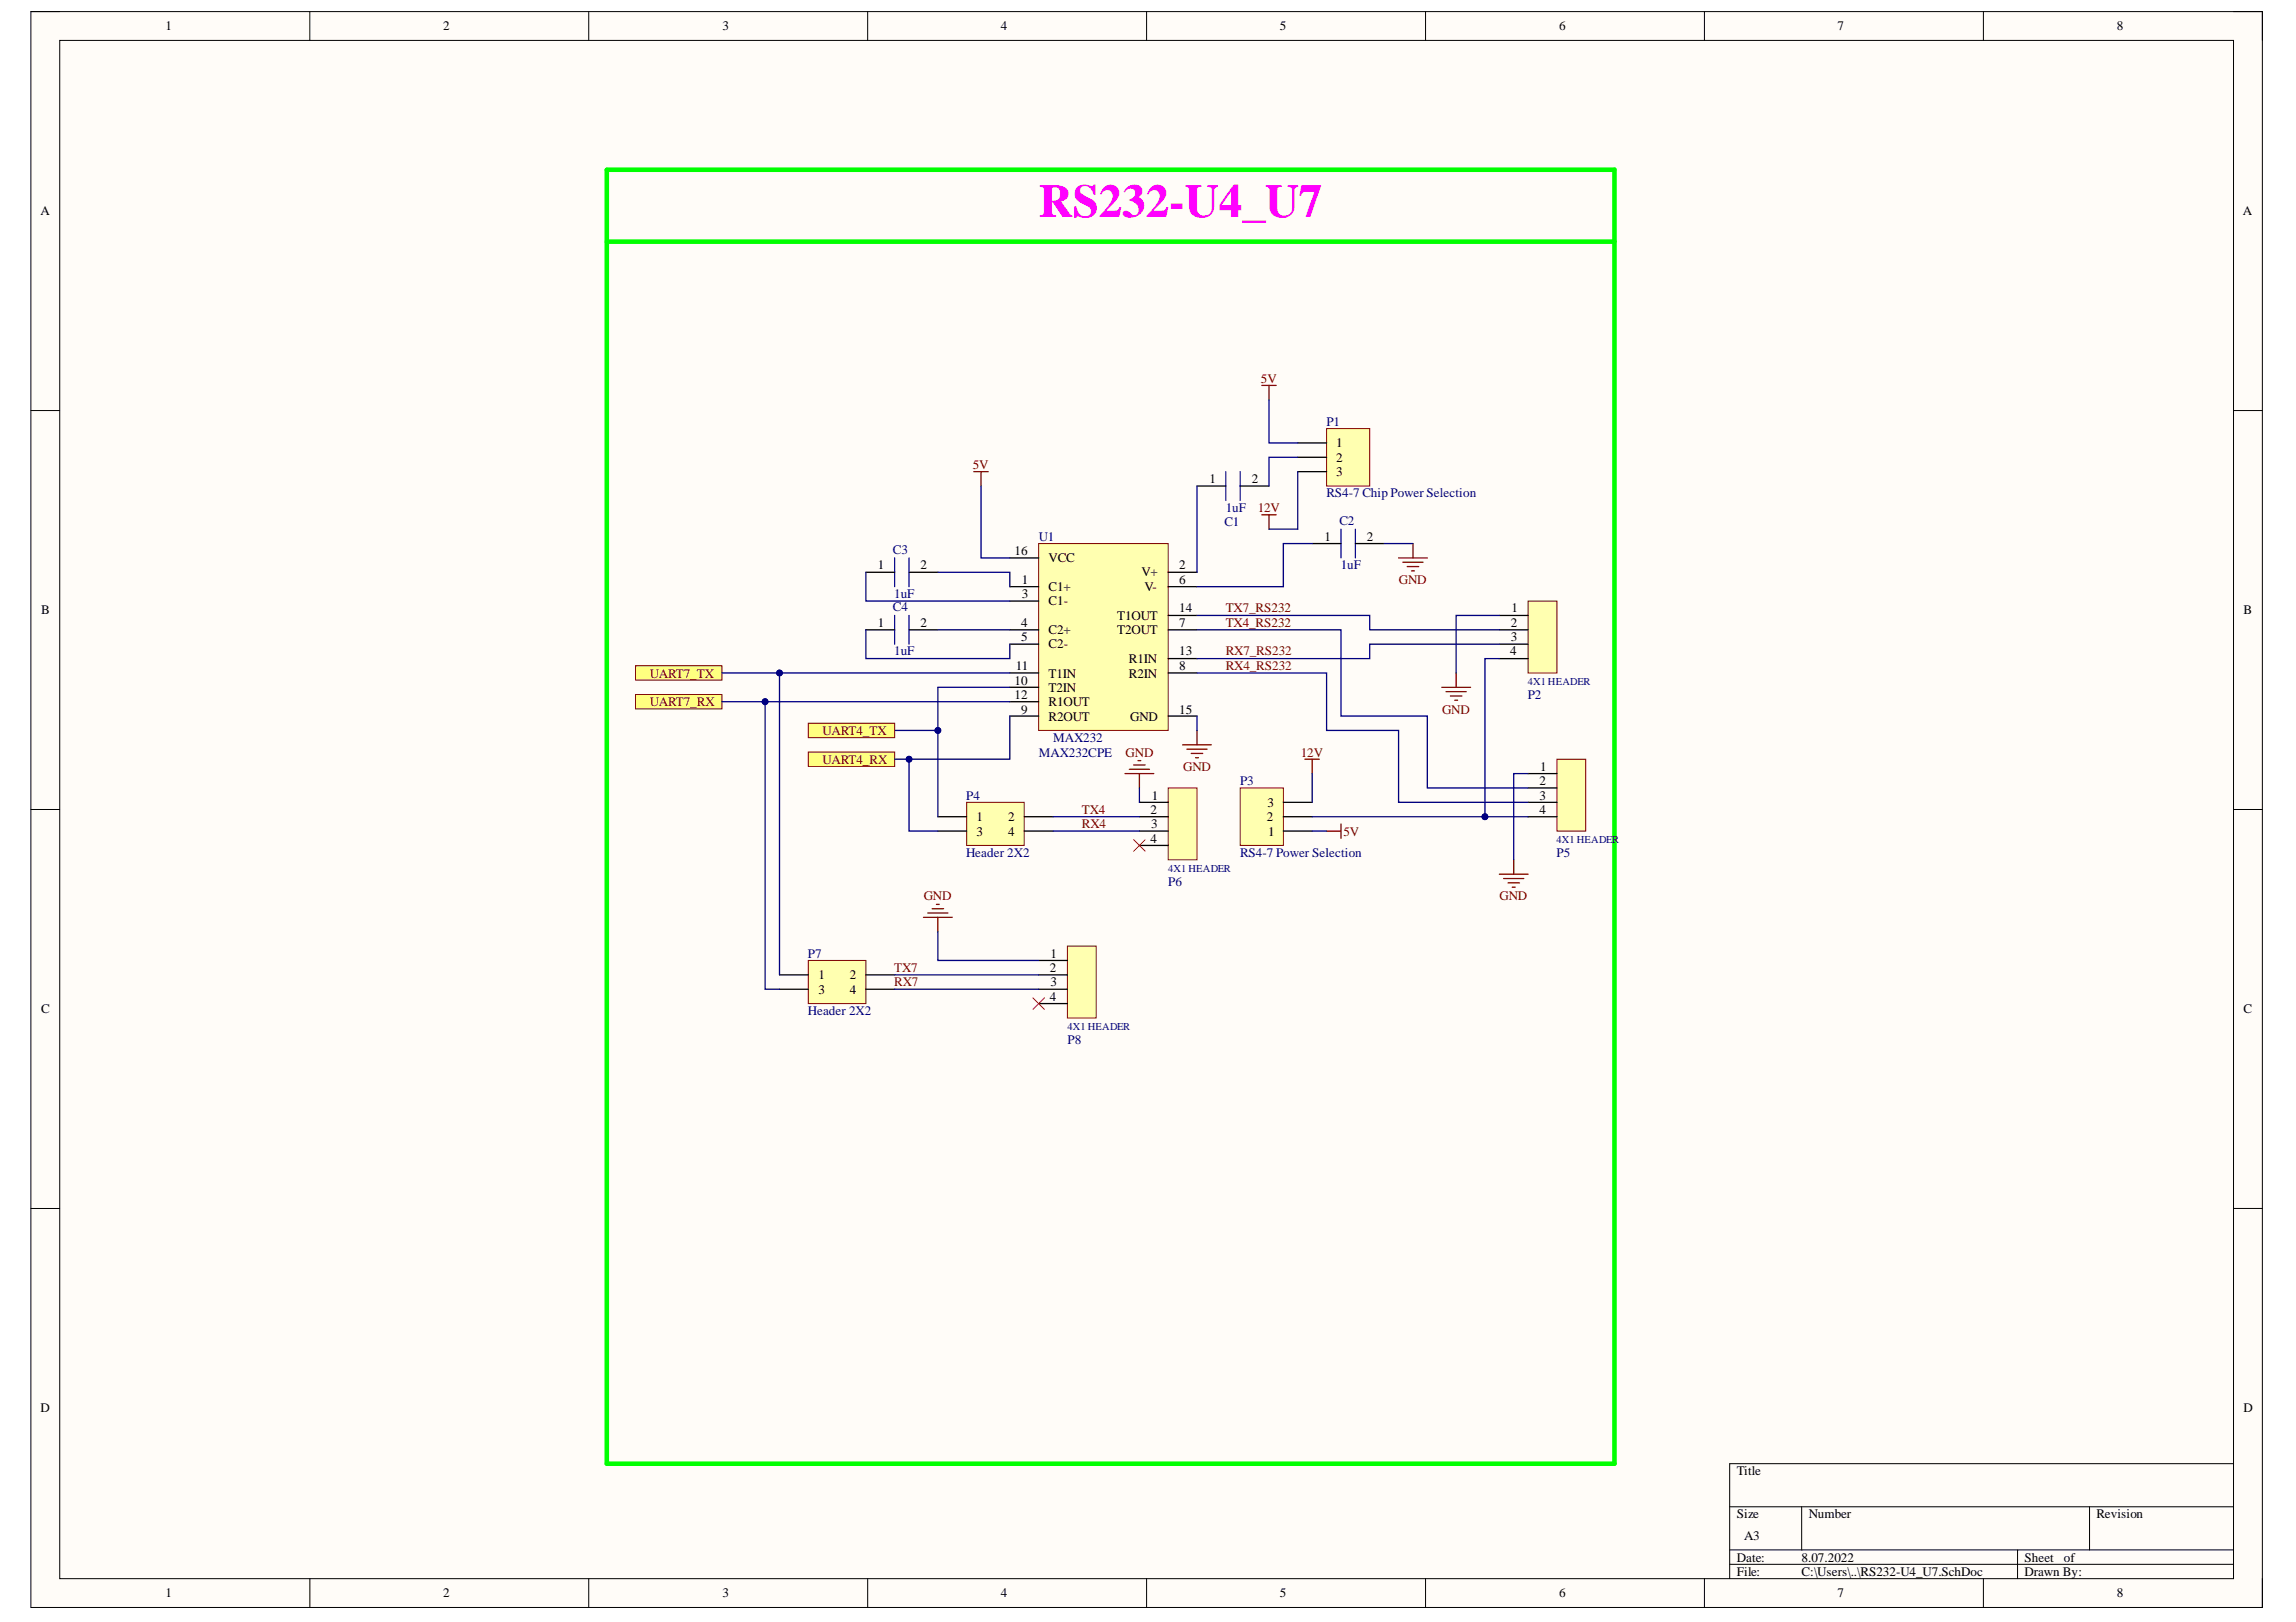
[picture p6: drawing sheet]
<svg xmlns="http://www.w3.org/2000/svg" width="297mm" height="210mm" viewBox="0 0 297 210" stroke-linecap="round" stroke-linejoin="round" font-family="sans-serif">
<defs><g id="words">
<text font-size="6.1" fill="#f0f" x="134.4" y="28.1">RS232-U4_U7</text>
<g font-size="1.7">
<text x="21.4" y="3.9">1</text>
<text x="57.3" y="3.9">2</text>
<text x="93.5" y="3.9">3</text>
<text x="129.5" y="3.9">4</text>
<text x="165.6" y="3.9">5</text>
<text x="201.7" y="3.9">6</text>
<text x="237.7" y="3.9">7</text>
<text x="273.8" y="3.9">8</text>
<text x="5.2" y="27.9">A</text>
<text x="290.2" y="27.9">A</text>
<text x="172.9" y="57.9">1</text>
<text x="172.9" y="59.7">2</text>
<text x="156.5" y="62.5">1</text>
<text x="162" y="62.5">2</text>
<text x="172.9" y="61.6">3</text>
<text x="131.3" y="71.8">16</text>
<text x="171.3" y="70">1</text>
<text x="176.8" y="70">2</text>
<text x="113.6" y="73.7">1</text>
<text x="119.1" y="73.7">2</text>
<text x="132.2" y="75.5">1</text>
<text x="132.2" y="77.4">3</text>
<text x="135.7" y="76.5">C1+</text>
<text x="135.7" y="72.7">VCC</text>
<text x="147.7" y="74.6">V+</text>
<text x="148.1" y="76.5">V-</text>
<text x="152.6" y="73.7">2</text>
<text x="152.6" y="75.5">6</text>
<text x="5.3" y="79.5">B</text>
<text x="113.6" y="81.1">1</text>
<text x="119.1" y="81.1">2</text>
<text x="132.1" y="81.1">4</text>
<text x="132.1" y="83">5</text>
<text x="135.7" y="78.3">C1-</text>
<text x="135.7" y="82">C2+</text>
<text x="135.7" y="83.9">C2-</text>
<text x="144.5" y="82">T2OUT</text>
<text x="144.5" y="80.2">T1OUT</text>
<text x="152.6" y="81.1">7</text>
<text x="152.6" y="79.2">14</text>
<text x="195.4" y="83">3</text>
<text x="195.4" y="81.1">2</text>
<text x="195.5" y="79.2">1</text>
<text x="290.2" y="79.5">B</text>
<text x="131.3" y="88.6">10</text>
<text x="131.4" y="86.7">11</text>
<text x="135.7" y="89.6">T2IN</text>
<text x="135.7" y="87.7">T1IN</text>
<text x="146.1" y="87.7">R2IN</text>
<text x="146.1" y="85.7">R1IN</text>
<text x="152.6" y="86.7">8</text>
<text x="152.6" y="84.8">13</text>
<text x="195.4" y="84.8">4</text>
<text x="131.3" y="90.5">12</text>
<text x="132.1" y="92.3">9</text>
<text x="135.7" y="93.3">R2OUT</text>
<text x="135.7" y="91.4">R1OUT</text>
<text x="146.2" y="93.3">GND</text>
<text x="152.6" y="92.3">15</text>
<text x="199.2" y="101.6">2</text>
<text x="199.2" y="99.8">1</text>
<text x="126.3" y="106.3">1</text>
<text x="130.4" y="106.3">2</text>
<text x="148.8" y="105.3">2</text>
<text x="148.9" y="107.2">3</text>
<text x="149" y="103.5">1</text>
<text x="163.9" y="106.3">2</text>
<text x="164" y="104.4">3</text>
<text x="199.2" y="105.3">4</text>
<text x="199.2" y="103.5">3</text>
<text x="126.3" y="108.1">3</text>
<text x="130.4" y="108.1">4</text>
<text x="148.8" y="109.1">4</text>
<text x="164.1" y="108.1">1</text>
<text x="135.8" y="125.8">2</text>
<text x="135.9" y="123.9">1</text>
<text x="5.3" y="131.1">C</text>
<text x="105.9" y="126.7">1</text>
<text x="105.9" y="128.6">3</text>
<text x="109.9" y="126.7">2</text>
<text x="109.9" y="128.6">4</text>
<text x="135.8" y="129.5">4</text>
<text x="135.9" y="127.7">3</text>
<text x="290.2" y="131.1">C</text>
<text x="5.2" y="182.7">D</text>
<text x="290.2" y="182.7">D</text>
<text x="224.7" y="190.9">Title</text>
<text x="224.7" y="196.5">Size</text>
<text x="234" y="196.5">Number</text>
<text x="271.2" y="196.5">Revision</text>
<text x="224.7" y="202.1">Date:</text>
<text x="224.7" y="203.9">File:</text>
<text x="225.6" y="199.3">A3</text>
<text x="233.1" y="202.1">8.07.2022</text>
<text x="233.1" y="203.9">C:\Users\..\RS232-U4_U7.SchDoc</text>
<text x="261.9" y="202.1">Sheet</text>
<text x="261.9" y="203.9">Drawn By:</text>
<text x="267" y="202.1">of</text>
<text x="21.4" y="206.7">1</text>
<text x="57.3" y="206.7">2</text>
<text x="93.5" y="206.7">3</text>
<text x="129.5" y="206.7">4</text>
<text x="165.6" y="206.7">5</text>
<text x="201.7" y="206.7">6</text>
<text x="237.7" y="206.7">7</text>
<text x="273.8" y="206.7">8</text>
</g>
<g font-size="1.7" fill="#800000">
<text x="163.1" y="49.5">5V</text>
<text x="125.8" y="60.7">5V</text>
<text x="162.7" y="66.2">12V</text>
<text x="181" y="75.5">GND</text>
<text x="158.6" y="79.2">TX7_RS232</text>
<text x="158.6" y="81.1">TX4_RS232</text>
<text x="84.1" y="87.7">UART7_TX</text>
<text x="158.6" y="84.8">RX7_RS232</text>
<text x="158.6" y="86.7">RX4_RS232</text>
<text x="84.1" y="91.4">UART7_RX</text>
<text x="106.4" y="95.1">UART4_TX</text>
<text x="186.6" y="92.3">GND</text>
<text x="106.4" y="98.8">UART4_RX</text>
<text x="145.6" y="97.9">GND</text>
<text x="153.1" y="99.8">GND</text>
<text x="168.3" y="97.9">12V</text>
<text x="140" y="107.2">RX4</text>
<text x="140" y="105.3">TX4</text>
<text x="173.8" y="108.1">5V</text>
<text x="119.5" y="116.5">GND</text>
<text x="194" y="116.5">GND</text>
<text x="115.7" y="125.8">TX7</text>
<text x="115.7" y="127.7">RX7</text>
</g>
<g font-size="1.7" fill="#000080">
<text x="171.6" y="55.1">P1</text>
<text x="171.6" y="64.4">RS4-7 Chip Power Selection</text>
<text x="115.5" y="71.6">C3</text>
<text x="134.4" y="70">U1</text>
<text x="158.4" y="68.1">C1</text>
<text x="158.6" y="66.2">1uF</text>
<text x="173.3" y="67.9">C2</text>
<text x="115.7" y="77.4">1uF</text>
<text x="173.5" y="73.7">1uF</text>
<text x="115.5" y="79.1">C4</text>
<text x="115.7" y="84.8">1uF</text>
<text x="197.6" y="90.5">P2</text>
<text x="134.4" y="97.9">MAX232CPE</text>
<text x="136.2" y="96.1">MAX232</text>
<text x="160.4" y="101.6">P3</text>
<text x="125" y="103.5">P4</text>
<text x="125" y="110.9">Header 2X2</text>
<text x="160.4" y="110.9">RS4-7 Power Selection</text>
<text x="201.4" y="110.9">P5</text>
<text x="151.1" y="114.6">P6</text>
<text x="104.5" y="123.9">P7</text>
<text x="104.5" y="131.4">Header 2X2</text>
<text x="138.1" y="135.1">P8</text>
</g>
<g font-size="1.4" fill="#000080">
<text x="197.6" y="88.6">4X1 HEADER</text>
<text x="151.1" y="112.9">4X1 HEADER</text>
<text x="201.4" y="109.1">4X1 HEADER</text>
<text x="138.1" y="133.3">4X1 HEADER</text>
</g>
</g></defs>
<path d="M4 1.5h288.7v206.5h-288.7z" fill-rule="evenodd" fill="#fffcf8"/>
<path d="M4 1.5h288.7v206.5h-288.7z" fill="none" stroke="#000" stroke-width=".13"/>
<path d="M7.7 5.2h281.3v199.1h-281.3z" fill-rule="evenodd" fill="#fffcf8"/>
<g fill="none" stroke="#000" stroke-width=".13">
<path d="M4 1.5h3.7M7.7 5.2h281.3v199.1h-281.3zM40.1 1.5v3.7M76.2 1.5v3.7M112.3 1.5v3.7M148.3 1.5v3.7M184.4 1.5v3.7M220.5 1.5v3.7M256.6 1.5v3.7M289 1.5h3.7v3.7M4 53.1h3.7M289 53.1h3.7"/>
<path d="M4 104.8h3.7M289 104.8h3.7M4 156.4h3.7M289 156.4h3.7M223.8 195h65.2M233.1 195v5.6M270.3 195v5.6M289 189.4h-65.2v14.9M40.1 204.3v3.7M76.2 204.3v3.7M112.3 204.3v3.7M148.3 204.3v3.7"/>
<path d="M184.4 204.3v3.7M220.5 204.3v3.7M223.8 200.6h65.2M223.8 202.4h65.2M256.6 204.3v3.7M261 200.6v3.7M292.7 204.3v3.7"/>
</g>
<path d="M78.5 22h130.4v167.4h-130.4zM78.5 31.3h130.4" fill="none" stroke="#0f0" stroke-width=".59"/>
<path d="M180.9 72.2h3.8M181.5 72.8h2.6M182 73.3h1.5M182.6 73.9h.4M182.8 70.3v1.9M119.5 118.7h3.7M120 118.2h2.6M120.6 117.6h1.5M121.1 117h.4M121.3 118.7v1.9M171.6 107.6h1.9M173.5 106.6v1.9" fill="none" stroke="#800000" stroke-width=".17"/>
<path d="M82.2 89.9h11.2v1.8h-11.2z" fill-rule="evenodd" fill="#ffff80"/>
<path d="M82.2 89.9h11.2v1.8h-11.2z" fill="none" stroke="#800000" stroke-width=".13"/>
<path d="M82.2 86.2h11.2v1.8h-11.2z" fill-rule="evenodd" fill="#ffff80"/>
<path d="M82.2 86.2h11.2v1.8h-11.2z" fill="none" stroke="#800000" stroke-width=".13"/>
<path d="M126 61h1.8M126.9 61v1.9M153 96.4h3.7M153.6 96.9h2.6M154.1 97.5h1.5M154.7 98.1h.3M154.9 94.5v1.9M186.5 88.9h3.8M187.1 89.5h2.6M187.6 90.1h1.5M188.2 90.6h.4M188.4 87.1v1.8" fill="none" stroke="#800000" stroke-width=".17"/>
<path d="M104.6 97.3h11.1v1.9h-11.1z" fill-rule="evenodd" fill="#ffff80"/>
<path d="M104.6 97.3h11.1v1.9h-11.1z" fill="none" stroke="#800000" stroke-width=".13"/>
<path d="M168.8 98.2h1.9M169.8 98.2v1.9M194 113.1h3.7M194.5 113.7h2.6M195.1 114.3h1.5M195.6 114.8h.4M195.8 111.3v1.8" fill="none" stroke="#800000" stroke-width=".17"/>
<path d="M115.7 72.2v3.7M115.7 79.6v3.8M117.6 72.2v3.7M117.6 79.6v3.8M158.6 61v3.8M160.4 61v3.8" fill="none" stroke="#00f" stroke-width=".17"/>
<path d="M112 74.1h3.7M117.6 74.1h3.7M154.9 62.9h3.7M160.4 62.9h3.8M112 81.5h3.7M117.6 81.5h3.7" fill="none" stroke="#000" stroke-width=".17"/>
<path d="M134.4 70.3h16.7v24.2h-16.7z" fill-rule="evenodd" fill="#ffffb0"/>
<path d="M134.4 70.3h16.7v24.2h-16.7z" fill="none" stroke="#800000" stroke-width=".13"/>
<g fill="none" stroke="#000" stroke-width=".17">
<path d="M130.6 75.9h3.8M130.6 77.8h3.8M130.6 72.2h3.8M151.1 75.9h3.8M151.1 74.1h3.8M151.1 79.6h3.8M169.8 70.3h3.7M175.3 70.3h3.8M130.6 81.5h3.8M130.6 83.4h3.8M130.6 87.1h3.8M130.6 92.7h3.8"/>
<path d="M130.6 88.9h3.8M130.6 90.8h3.8M151.1 81.5h3.8M151.1 87.1h3.8M151.1 92.7h3.8M151.1 85.2h3.8"/>
</g>
<path d="M173.5 68.5v3.7M175.3 68.5v3.7" fill="none" stroke="#00f" stroke-width=".17"/>
<path d="M138.1 122.4h3.7v9.3h-3.7z" fill-rule="evenodd" fill="#ffffb0"/>
<path d="M138.1 122.4h3.7v9.3h-3.7z" fill="none" stroke="#800000" stroke-width=".13"/>
<path d="M134.4 129.9h3.7M134.4 128h3.7M134.4 126.2h3.7M134.4 124.3h3.7" fill="none" stroke="#000" stroke-width=".17"/>
<path d="M197.7 77.8h3.7v9.3h-3.7z" fill-rule="evenodd" fill="#ffffb0"/>
<path d="M197.7 77.8h3.7v9.3h-3.7z" fill="none" stroke="#800000" stroke-width=".13"/>
<path d="M194 79.6h3.7M194 85.2h3.7M194 83.4h3.7M194 81.5h3.7" fill="none" stroke="#000" stroke-width=".17"/>
<path d="M201.4 98.3h3.7v9.3h-3.7z" fill-rule="evenodd" fill="#ffffb0"/>
<path d="M201.4 98.3h3.7v9.3h-3.7z" fill="none" stroke="#800000" stroke-width=".13"/>
<path d="M197.7 105.7h3.7M197.7 103.8h3.7M197.7 102h3.7M197.7 100.1h3.7" fill="none" stroke="#000" stroke-width=".17"/>
<path d="M160.4 102h5.6v7.4h-5.6z" fill-rule="evenodd" fill="#ffffb0"/>
<path d="M160.4 102h5.6v7.4h-5.6z" fill="none" stroke="#800000" stroke-width=".13"/>
<path d="M166 107.6h3.8M166 105.7h3.8M166 103.8h3.8" fill="none" stroke="#000" stroke-width=".17"/>
<path d="M104.6 124.3h7.4v5.6h-7.4z" fill-rule="evenodd" fill="#ffffb0"/>
<path d="M104.6 124.3h7.4v5.6h-7.4z" fill="none" stroke="#800000" stroke-width=".13"/>
<path d="M100.8 126.2h3.8M100.8 128h3.8M112 126.2h3.7M112 128h3.7" fill="none" stroke="#000" stroke-width=".17"/>
<path d="M125.1 103.8h7.4v5.6h-7.4z" fill-rule="evenodd" fill="#ffffb0"/>
<path d="M125.1 103.8h7.4v5.6h-7.4z" fill="none" stroke="#800000" stroke-width=".13"/>
<path d="M121.3 105.7h3.8M121.3 107.6h3.8M132.5 105.7h3.7M132.5 107.6h3.7" fill="none" stroke="#000" stroke-width=".17"/>
<path d="M151.1 102h3.8v9.3h-3.8z" fill-rule="evenodd" fill="#ffffb0"/>
<path d="M151.1 102h3.8v9.3h-3.8z" fill="none" stroke="#800000" stroke-width=".13"/>
<path d="M147.4 109.4h3.7M147.4 107.6h3.7M147.4 105.7h3.7M147.4 103.8h3.7" fill="none" stroke="#000" stroke-width=".17"/>
<path d="M146.1 99.6h2.6M146.7 99h1.5M147.2 98.4h.4M145.5 100.1h3.8M147.4 100.1v1.9" fill="none" stroke="#800000" stroke-width=".17"/>
<path d="M171.6 55.5h5.6v7.4h-5.6z" fill-rule="evenodd" fill="#ffffb0"/>
<path d="M171.6 55.5h5.6v7.4h-5.6z" fill="none" stroke="#800000" stroke-width=".13"/>
<path d="M167.9 57.3h3.7M167.9 59.2h3.7M167.9 61h3.7" fill="none" stroke="#000" stroke-width=".17"/>
<path d="M163.2 49.9h1.9M164.2 49.9v1.8M163.2 66.6h1.9M164.2 66.6v1.9" fill="none" stroke="#800000" stroke-width=".17"/>
<g fill="none" stroke="#000080" stroke-width=".17">
<path d="M112 74.1v3.7h18.6M121.3 74.1h9.3v1.8M126.9 62.9v9.3h3.7M154.9 79.6h22.3v1.9h16.8M169.8 70.3h-3.8v5.6h-11.1M179.1 70.3h3.7M194 79.6h-5.6v7.5M112 81.5v3.7h18.6v-1.8M121.3 81.5h9.3M154.9 92.7v1.8M194 83.4h-16.8v1.8h-22.3M194 85.2h-1.9v20.5h-22.3"/>
<path d="M169.8 100.1v3.7M169.8 107.6h1.8M197.7 100.1h-1.9v11.2M121.3 120.6v3.7h13.1"/>
</g>
<circle cx="192.1" cy="105.7" r=".38" fill="#000080"/>
<circle cx="192.1" cy="105.7" r=".38" fill="none" stroke="#000080" stroke-width=".13"/>
<path d="M99 90.8v37.2h1.8M115.7 126.2h18.7M115.7 128h18.7" fill="none" stroke="#000080" stroke-width=".17"/>
<circle cx="99" cy="90.8" r=".37" fill="#000080"/>
<circle cx="99" cy="90.8" r=".37" fill="none" stroke="#000080" stroke-width=".13"/>
<path d="M130.6 88.9h-9.3v5.6h-5.6" fill="none" stroke="#000080" stroke-width=".17"/>
<circle cx="121.3" cy="94.5" r=".37" fill="#000080"/>
<circle cx="121.3" cy="94.5" r=".37" fill="none" stroke="#000080" stroke-width=".13"/>
<path d="M121.3 94.5v11.2" fill="none" stroke="#000080" stroke-width=".17"/>
<circle cx="121.3" cy="94.5" r=".37" fill="#000080"/>
<circle cx="121.3" cy="94.5" r=".37" fill="none" stroke="#000080" stroke-width=".13"/>
<path d="M117.6 98.2v9.4h3.7" fill="none" stroke="#000080" stroke-width=".17"/>
<circle cx="117.6" cy="98.2" r=".37" fill="#000080"/>
<circle cx="117.6" cy="98.2" r=".37" fill="none" stroke="#000080" stroke-width=".13"/>
<path d="M136.2 107.6h11.2M147.4 102v1.8M192.1 105.7h5.6" fill="none" stroke="#000080" stroke-width=".17"/>
<circle cx="192.1" cy="105.7" r=".38" fill="#000080"/>
<circle cx="192.1" cy="105.7" r=".38" fill="none" stroke="#000080" stroke-width=".13"/>
<path d="M164.2 51.7v5.6h3.7M167.9 59.2h-3.7v3.7M154.9 62.9v11.2M167.9 61v7.5h-3.7M130.6 92.7v5.5h-14.9M154.9 81.5h18.6v11.2h11.2v9.3h13M154.9 87.1h16.7v7.4h9.3v9.3h16.8M136.2 105.7h11.2" fill="none" stroke="#000080" stroke-width=".17"/>
<circle cx="117.6" cy="98.2" r=".37" fill="#000080"/>
<circle cx="117.6" cy="98.2" r=".37" fill="none" stroke="#000080" stroke-width=".13"/>
<path d="M93.4 90.8h37.2" fill="none" stroke="#000080" stroke-width=".17"/>
<circle cx="99" cy="90.8" r=".37" fill="#000080"/>
<circle cx="99" cy="90.8" r=".37" fill="none" stroke="#000080" stroke-width=".13"/>
<path d="M93.4 87.1h37.2" fill="none" stroke="#000080" stroke-width=".17"/>
<circle cx="100.8" cy="87.1" r=".37" fill="#000080"/>
<circle cx="100.8" cy="87.1" r=".37" fill="none" stroke="#000080" stroke-width=".13"/>
<path d="M100.8 87.1v39.1" fill="none" stroke="#000080" stroke-width=".17"/>
<circle cx="100.8" cy="87.1" r=".37" fill="#000080"/>
<circle cx="100.8" cy="87.1" r=".37" fill="none" stroke="#000080" stroke-width=".13"/>
<path d="M146.7 108.7l1.5 1.5M148.2 108.7l-1.5 1.5M133.6 129.1l1.5 1.5M135.1 129.1l-1.5 1.5" fill="none" stroke="#f00" stroke-width=".13"/>
<path d="M104.6 93.6h11.1v1.9h-11.1z" fill-rule="evenodd" fill="#ffff80"/>
<path d="M104.6 93.6h11.1v1.9h-11.1z" fill="none" stroke="#800000" stroke-width=".13"/>
<use href="#words"/>
</svg>
